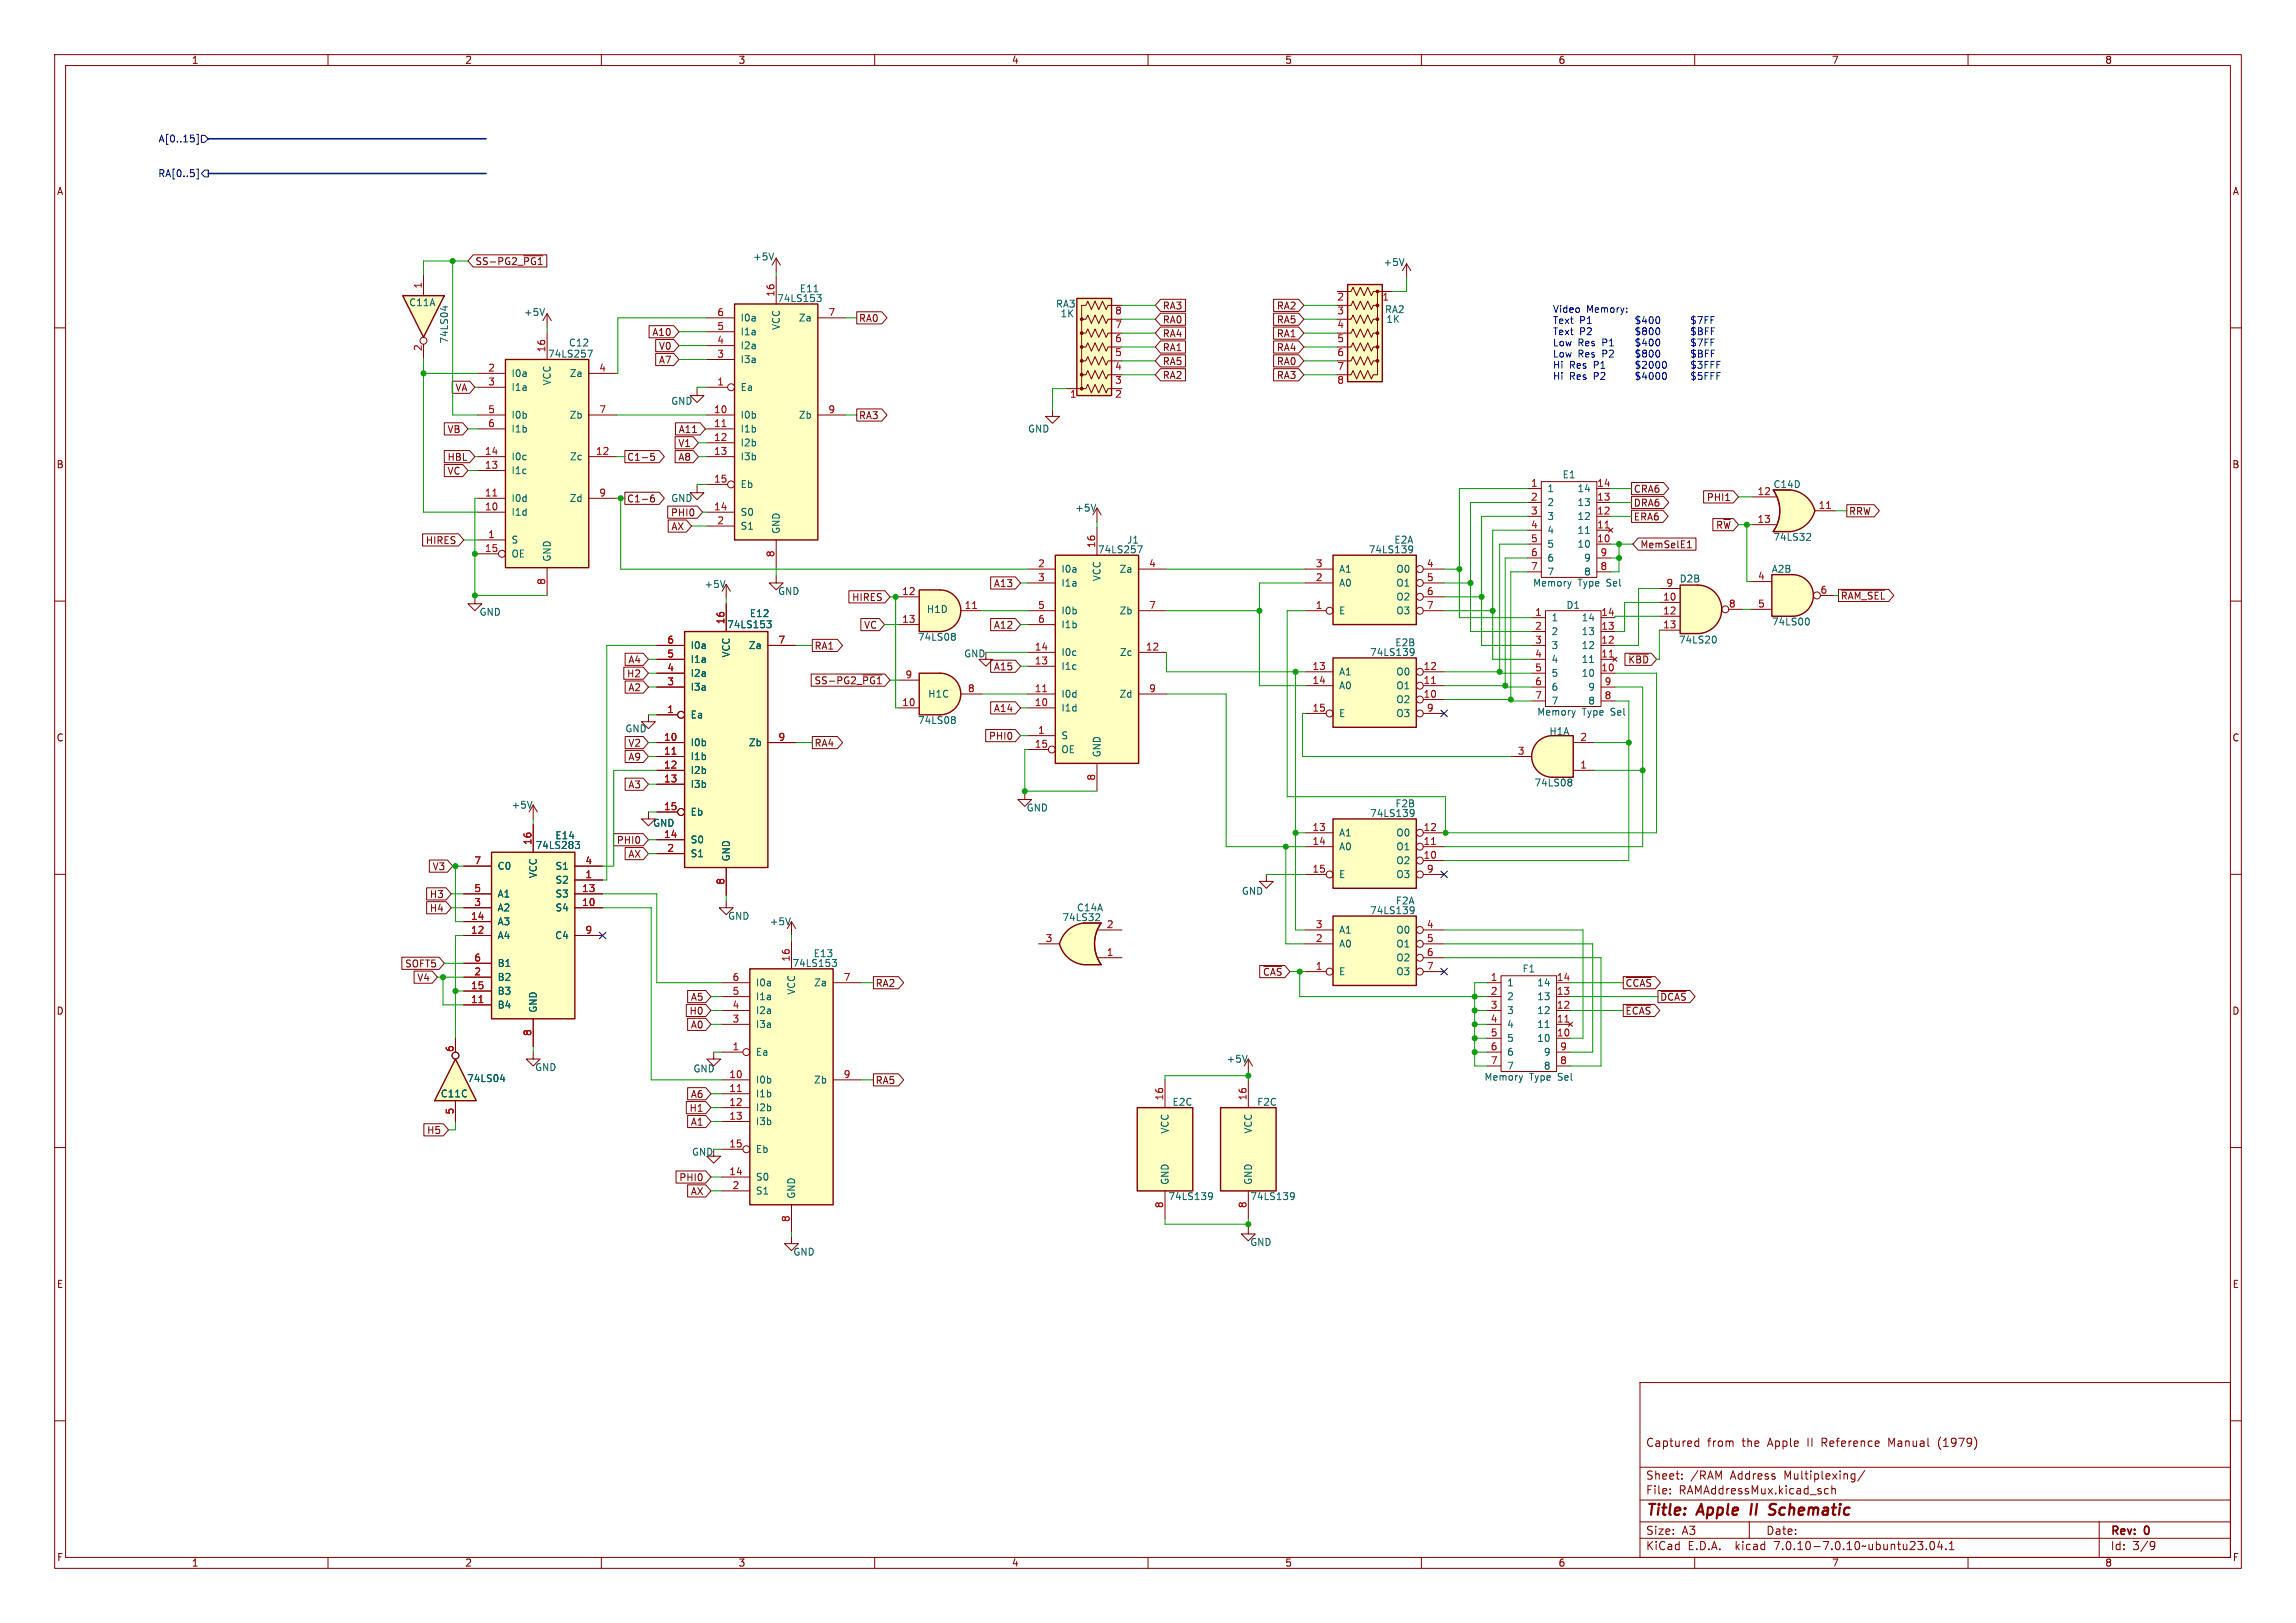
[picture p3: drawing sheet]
<svg xmlns="http://www.w3.org/2000/svg" width="420mm" height="297mm" viewBox="0 0 420 297" stroke-linecap="round" stroke-linejoin="round" font-family="sans-serif">
<defs><g id="words">
<g font-size="2.8" fill="#840000">
<text x="301" y="277.9">Title:</text>
<text x="310.6" y="277.9">Apple</text>
<text x="321.1" y="277.9">II</text>
<text x="325.3" y="277.9">Schematic</text>
</g>
<g font-size="2.1" fill="#840000">
<text x="301" y="265">Captured</text>
<text x="312.3" y="265">from</text>
<text x="318.7" y="265">the</text>
<text x="323.5" y="265">Apple</text>
<text x="330.9" y="265">II</text>
<text x="333.6" y="265">Reference</text>
<text x="346" y="265">Manual</text>
<text x="355.2" y="265">(1979)</text>
<text x="301" y="273.7">File:</text>
<text x="301" y="271">Sheet:</text>
<text x="307.1" y="273.7">RAMAddressMux.kicad_sch</text>
<text x="309.2" y="271">/RAM</text>
<text x="316.6" y="271">Address</text>
<text x="326.5" y="271">Multiplexing/</text>
<text x="301" y="281.1">Size:</text>
<text x="307.6" y="281.1">A3</text>
<text x="323" y="281.1">Date:</text>
<text x="386" y="281.3">Rev:</text>
<text x="392.4" y="281.3">0</text>
<text x="301" y="283.9">KiCad</text>
<text x="308.7" y="283.9">E.D.A.</text>
<text x="317.6" y="283.9">kicad</text>
<text x="324.8" y="283.9">7.0.10-7.0.10~ubuntu23.04.1</text>
<text x="386" y="283.9">Id:</text>
<text x="390.1" y="283.9">3/9</text>
</g>
<g font-size="1.8" fill="#840000">
<text x="35" y="11.9">1</text>
<text x="85" y="11.9">2</text>
<text x="135" y="11.9">3</text>
<text x="185" y="11.9">4</text>
<text x="235" y="11.9">5</text>
<text x="285" y="11.9">6</text>
<text x="335" y="11.9">7</text>
<text x="385" y="11.9">8</text>
<text x="10.3" y="35.9">A</text>
<text x="408.3" y="35.9">A</text>
<text x="86.9" y="48.7">SS-PG2_~{PG1}</text>
<text x="157" y="59.1">RA0</text>
<text x="212.6" y="59.4">RA0</text>
<text x="212.6" y="56.8">RA3</text>
<text x="233.5" y="56.8">RA2</text>
<text x="233.5" y="59.4">RA5</text>
<text x="244.5" y="55.3">2</text>
<text x="244.5" y="57.9">3</text>
<text x="119.2" y="61.7">A10</text>
<text x="120.4" y="64.2">V0</text>
<text x="212.6" y="61.9">RA4</text>
<text x="212.6" y="64.5">RA1</text>
<text x="233.5" y="61.9">RA1</text>
<text x="233.5" y="64.5">RA4</text>
<text x="244.5" y="60.4">4</text>
<text x="244.5" y="62.9">5</text>
<text x="244.5" y="65.5">6</text>
<text x="83.2" y="71.8">VA</text>
<text x="120.4" y="66.7">A7</text>
<text x="212.6" y="69.5">RA2</text>
<text x="212.6" y="67">RA5</text>
<text x="233.5" y="67">RA0</text>
<text x="233.5" y="69.5">RA3</text>
<text x="244.5" y="68">7</text>
<text x="157" y="76.9">RA3</text>
<text x="81.8" y="79.4">VB</text>
<text x="124" y="82">V1</text>
<text x="124.1" y="79.4">A11</text>
<text x="10.3" y="85.9">B</text>
<text x="81.8" y="87.1">VC</text>
<text x="81.8" y="84.5">HBL</text>
<text x="114.6" y="84.5">C1-5</text>
<text x="124" y="84.5">A8</text>
<text x="408.2" y="85.9">B</text>
<text x="114.6" y="92.1">C1-6</text>
<text x="122.6" y="94.7">PHI0</text>
<text x="298.8" y="95.4">ERA6</text>
<text x="298.8" y="92.9">DRA6</text>
<text x="298.8" y="90.4">CRA6</text>
<text x="312.1" y="91.9">PHI1</text>
<text x="338.1" y="94.4">RRW</text>
<text x="77.8" y="99.8">HIRES</text>
<text x="122.7" y="97.2">AX</text>
<text x="300" y="100.5">MemSelE1</text>
<text x="313.8" y="97">R~{W}</text>
<text x="181.7" y="107.6">A13</text>
<text x="155.8" y="110.2">HIRES</text>
<text x="336.6" y="109.9">~{RAM_SEL}</text>
<text x="148.9" y="119.1">RA1</text>
<text x="158" y="115.3">VC</text>
<text x="181.7" y="115.3">A12</text>
<text x="114.6" y="124.1">H2</text>
<text x="114.8" y="121.6">A4</text>
<text x="148.9" y="125.4">SS-PG2_~{PG1}</text>
<text x="181.7" y="122.9">A15</text>
<text x="114.8" y="126.7">A2</text>
<text x="181.7" y="130.5">A14</text>
<text x="10.3" y="135.9">C</text>
<text x="114.8" y="136.8">V2</text>
<text x="148.9" y="136.8">RA4</text>
<text x="180.8" y="135.6">PHI0</text>
<text x="408.2" y="135.9">C</text>
<text x="114.8" y="139.4">A9</text>
<text x="114.8" y="144.5">A3</text>
<text x="112.7" y="154.6">PHI0</text>
<text x="79" y="159.5">V3</text>
<text x="114.8" y="157.2">AX</text>
<text x="78.5" y="167.1">H4</text>
<text x="78.5" y="164.5">H3</text>
<text x="74" y="177.2">SOFT5</text>
<text x="76.2" y="179.8">V4</text>
<text x="230.9" y="178.8">~{CAS}</text>
<text x="10.3" y="185.9">D</text>
<text x="126" y="185.9">H0</text>
<text x="126.3" y="183.3">A5</text>
<text x="160.1" y="180.8">RA2</text>
<text x="297.2" y="185.9">~{ECAS}</text>
<text x="297.2" y="180.8">~{CCAS}</text>
<text x="303.6" y="183.3">~{DCAS}</text>
<text x="408.2" y="185.9">D</text>
<text x="126.3" y="188.4">A0</text>
<text x="126" y="203.6">H1</text>
<text x="126.3" y="201.1">A6</text>
<text x="160.1" y="198.6">RA5</text>
<text x="78" y="207.7">H5</text>
<text x="126.3" y="206.2">A1</text>
<text x="124.2" y="216.3">PHI0</text>
<text x="126.3" y="218.9">AX</text>
<text x="10.3" y="235.9">E</text>
<text x="408.3" y="235.9">E</text>
<text x="10.3" y="285.9">F</text>
<text x="35" y="286.9">1</text>
<text x="85" y="286.9">2</text>
<text x="135" y="286.9">3</text>
<text x="185" y="286.9">4</text>
<text x="235" y="286.9">5</text>
<text x="285" y="286.9">6</text>
<text x="335" y="286.9">7</text>
<text x="385" y="286.9">8</text>
<text x="408.3" y="285.9">F</text>
</g>
<g font-size="1.8" fill="#000084">
<text x="28.9" y="26.3">A[0..15]</text>
<text x="28.8" y="32.6">RA[0..5]</text>
</g>
<g font-size="1.8" fill="#006464">
<text x="137.7" y="47.9">+5V</text>
<text x="146.2" y="53.7">E11</text>
<text x="253" y="48.9">+5V</text>
<text x="74.8" y="56.2">C11A</text>
<text x="95.8" y="58">+5V</text>
<text x="135.4" y="59">I0a</text>
<text x="142.1" y="55.5">74LS153</text>
<text x="146" y="59">Za</text>
<text x="193.1" y="56.5">RA3</text>
<text x="193.9" y="58.3">1K</text>
<text x="253.2" y="57.5">RA2</text>
<text x="253.5" y="59.3">1K</text>
<text x="82.1" y="63" transform="rotate(-90 82.1 63)">74LS04</text>
<text x="100.1" y="65.6">74LS257</text>
<text x="104" y="63.6">C12</text>
<text x="135.4" y="64.1">I2a</text>
<text x="135.4" y="61.6">I1a</text>
<text x="142.8" y="60.5" transform="rotate(-90 142.8 60.5)">VCC</text>
<text x="93.5" y="69.2">I0a</text>
<text x="93.5" y="71.7">I1a</text>
<text x="100.9" y="70.6" transform="rotate(-90 100.9 70.6)">VCC</text>
<text x="104.1" y="69.2">Za</text>
<text x="135.4" y="71.7">Ea</text>
<text x="135.4" y="66.6">I3a</text>
<text x="93.5" y="76.8">I0b</text>
<text x="104.1" y="76.8">Zb</text>
<text x="122.7" y="74.3">GND</text>
<text x="135.4" y="76.8">I0b</text>
<text x="146" y="76.8">Zb</text>
<text x="93.5" y="79.3">I1b</text>
<text x="135.4" y="79.3">I1b</text>
<text x="135.4" y="81.9">I2b</text>
<text x="188" y="79.3">GND</text>
<text x="93.5" y="87">I1c</text>
<text x="93.5" y="84.4">I0c</text>
<text x="104.2" y="84.4">Zc</text>
<text x="135.4" y="84.4">I3b</text>
<text x="135.4" y="89.5">Eb</text>
<text x="285.7" y="87.7">E1</text>
<text x="324.3" y="89.5">C14D</text>
<text x="93.5" y="94.6">I1d</text>
<text x="93.5" y="92">I0d</text>
<text x="104.1" y="92">Zd</text>
<text x="122.7" y="92">GND</text>
<text x="135.4" y="94.6">S0</text>
<text x="196.6" y="93.8">+5V</text>
<text x="283" y="90.3">1</text>
<text x="283" y="92.8">2</text>
<text x="283" y="95.4">3</text>
<text x="288.5" y="95.4">12</text>
<text x="288.5" y="92.8">13</text>
<text x="288.5" y="90.3">14</text>
<text x="93.5" y="99.7">S</text>
<text x="135.4" y="97.1">S1</text>
<text x="142.8" y="97.8" transform="rotate(-90 142.8 97.8)">GND</text>
<text x="200.7" y="101.4">74LS257</text>
<text x="206.1" y="99.7">J1</text>
<text x="250.3" y="101.4">74LS139</text>
<text x="255" y="99.7">E2A</text>
<text x="283" y="97.9">4</text>
<text x="283" y="100.4">5</text>
<text x="288.5" y="100.4">10</text>
<text x="288.5" y="97.9">11</text>
<text x="324.3" y="99.2">74LS32</text>
<text x="93.5" y="102.2">OE</text>
<text x="100.9" y="102.9" transform="rotate(-90 100.9 102.9)">GND</text>
<text x="128.8" y="107.8">+5V</text>
<text x="194.1" y="105">I0a</text>
<text x="194.1" y="107.5">I1a</text>
<text x="201.5" y="106.4" transform="rotate(-90 201.5 106.4)">VCC</text>
<text x="204.7" y="105">Za</text>
<text x="244.9" y="107.5">A0</text>
<text x="244.9" y="105">A1</text>
<text x="255.3" y="105">O0</text>
<text x="255.3" y="107.5">O1</text>
<text x="280.3" y="107.5">Memory</text>
<text x="283" y="103">6</text>
<text x="283" y="105.5">7</text>
<text x="288.6" y="107.5">Type</text>
<text x="289.7" y="105.5">8</text>
<text x="289.7" y="103">9</text>
<text x="294" y="107.5">Sel</text>
<text x="307.1" y="106.8">D2B</text>
<text x="324" y="105">A2B</text>
<text x="87.6" y="112.9">GND</text>
<text x="137.1" y="113.1">E12</text>
<text x="142.2" y="109.1">GND</text>
<text x="169.4" y="112.4">H1D</text>
<text x="194.1" y="112.6">I0b</text>
<text x="204.7" y="112.6">Zb</text>
<text x="244.9" y="112.6">E</text>
<text x="255.3" y="110.1">O2</text>
<text x="255.3" y="112.6">O3</text>
<text x="283.7" y="113.9">1</text>
<text x="286.4" y="111.6">D1</text>
<text x="289.2" y="113.9">14</text>
<text x="126.2" y="119">I0a</text>
<text x="132.9" y="115.2">74LS153</text>
<text x="136.9" y="119">Za</text>
<text x="167.8" y="117.4">74LS08</text>
<text x="194.1" y="115.2">I1b</text>
<text x="255.1" y="118.5">E2B</text>
<text x="283.7" y="116.4">2</text>
<text x="283.7" y="119">3</text>
<text x="289.2" y="119">12</text>
<text x="289.2" y="116.4">13</text>
<text x="307" y="118">74LS20</text>
<text x="324" y="114.7">74LS00</text>
<text x="126.2" y="124.1">I2a</text>
<text x="126.2" y="121.5">I1a</text>
<text x="133.7" y="120.4" transform="rotate(-90 133.7 120.4)">VCC</text>
<text x="176.3" y="120.5">GND</text>
<text x="194.1" y="122.8">I1c</text>
<text x="194.1" y="120.2">I0c</text>
<text x="204.8" y="120.2">Zc</text>
<text x="244.9" y="123.8">A1</text>
<text x="250.5" y="120.2">74LS139</text>
<text x="255.3" y="123.8">O0</text>
<text x="283.7" y="121.5">4</text>
<text x="283.7" y="124.1">5</text>
<text x="289.2" y="124.1">10</text>
<text x="289.2" y="121.5">11</text>
<text x="126.2" y="131.7">Ea</text>
<text x="126.2" y="126.6">I3a</text>
<text x="169.7" y="127.9">H1C</text>
<text x="194.1" y="130.4">I1d</text>
<text x="194.1" y="127.9">I0d</text>
<text x="204.7" y="127.9">Zd</text>
<text x="244.9" y="126.3">A0</text>
<text x="244.9" y="131.4">E</text>
<text x="255.3" y="128.9">O2</text>
<text x="255.3" y="126.3">O1</text>
<text x="255.3" y="131.4">O3</text>
<text x="281.1" y="131.2">Memory</text>
<text x="283.7" y="126.6">6</text>
<text x="283.7" y="129.1">7</text>
<text x="289.4" y="131.2">Type</text>
<text x="290.4" y="129.1">8</text>
<text x="290.4" y="126.6">9</text>
<text x="294.8" y="131.2">Sel</text>
<text x="114.3" y="134.2">GND</text>
<text x="126.2" y="136.8">I0b</text>
<text x="136.9" y="136.8">Zb</text>
<text x="167.8" y="132.7">74LS08</text>
<text x="194.1" y="135.5">S</text>
<text x="283.3" y="134.7">H1A</text>
<text x="126.2" y="139.3">I1b</text>
<text x="126.2" y="141.8">I2b</text>
<text x="194.1" y="138">OE</text>
<text x="201.5" y="138.7" transform="rotate(-90 201.5 138.7)">GND</text>
<text x="93.5" y="148.2">+5V</text>
<text x="126.2" y="144.4">I3b</text>
<text x="126.2" y="149.5">Eb</text>
<text x="187.7" y="148.7">GND</text>
<text x="250.5" y="149.7">74LS139</text>
<text x="255.2" y="147.9">F2B</text>
<text x="280.6" y="144.1">74LS08</text>
<text x="97.9" y="155.5">74LS283</text>
<text x="101.5" y="153.8">E14</text>
<text x="119.4" y="151.5">GND</text>
<text x="126.2" y="154.5">S0</text>
<text x="244.9" y="153.3">A1</text>
<text x="244.9" y="155.8">A0</text>
<text x="255.3" y="155.8">O1</text>
<text x="255.3" y="153.3">O0</text>
<text x="90.9" y="159.4">C0</text>
<text x="98.4" y="160.8" transform="rotate(-90 98.4 160.8)">VCC</text>
<text x="101.5" y="161.9">S2</text>
<text x="101.5" y="159.4">S1</text>
<text x="126.2" y="157.1">S1</text>
<text x="133.7" y="157.7" transform="rotate(-90 133.7 157.7)">GND</text>
<text x="244.9" y="160.9">E</text>
<text x="255.3" y="158.3">O2</text>
<text x="255.3" y="160.9">O3</text>
<text x="90.9" y="167">A2</text>
<text x="90.9" y="164.4">A1</text>
<text x="101.5" y="167">S4</text>
<text x="101.5" y="164.4">S3</text>
<text x="196.9" y="167">C14A</text>
<text x="227.1" y="163.9">GND</text>
<text x="250.5" y="167.5">74LS139</text>
<text x="255.3" y="165.7">F2A</text>
<text x="90.9" y="172.1">A4</text>
<text x="90.9" y="169.5">A3</text>
<text x="101.5" y="172.1">C4</text>
<text x="133.1" y="168.5">GND</text>
<text x="140.7" y="169.5">+5V</text>
<text x="194.2" y="168.8">74LS32</text>
<text x="244.9" y="173.6">A0</text>
<text x="244.9" y="171">A1</text>
<text x="255.3" y="171">O0</text>
<text x="255.3" y="173.6">O1</text>
<text x="90.9" y="179.7">B2</text>
<text x="90.9" y="177.1">B1</text>
<text x="144.9" y="177.1">74LS153</text>
<text x="148.7" y="175.4">E13</text>
<text x="244.9" y="178.7">E</text>
<text x="255.3" y="176.1">O2</text>
<text x="255.3" y="178.7">O3</text>
<text x="278.4" y="178.2">F1</text>
<text x="90.9" y="184.8">B4</text>
<text x="90.9" y="182.2">B3</text>
<text x="98.4" y="185.4" transform="rotate(-90 98.4 185.4)">GND</text>
<text x="138.2" y="185.8">I2a</text>
<text x="138.2" y="183.2">I1a</text>
<text x="138.2" y="180.7">I0a</text>
<text x="145.6" y="182.1" transform="rotate(-90 145.6 182.1)">VCC</text>
<text x="148.8" y="180.7">Za</text>
<text x="275.6" y="180.7">1</text>
<text x="275.6" y="183.2">2</text>
<text x="275.6" y="185.8">3</text>
<text x="281.1" y="185.8">12</text>
<text x="281.1" y="183.2">13</text>
<text x="281.1" y="180.7">14</text>
<text x="138.2" y="188.3">I3a</text>
<text x="275.6" y="188.3">4</text>
<text x="275.6" y="190.9">5</text>
<text x="281.1" y="190.9">10</text>
<text x="281.1" y="188.3">11</text>
<text x="97.8" y="196.2">GND</text>
<text x="126.7" y="196.4">GND</text>
<text x="138.2" y="193.4">Ea</text>
<text x="224.3" y="194.7">+5V</text>
<text x="271.4" y="198">Memory</text>
<text x="275.6" y="193.4">6</text>
<text x="275.6" y="195.9">7</text>
<text x="279.8" y="198">Type</text>
<text x="282.3" y="195.9">8</text>
<text x="282.3" y="193.4">9</text>
<text x="285.1" y="198">Sel</text>
<text x="80.5" y="201">C11C</text>
<text x="85.4" y="198.2">74LS04</text>
<text x="138.2" y="198.5">I0b</text>
<text x="138.2" y="201">I1b</text>
<text x="138.2" y="203.6">I2b</text>
<text x="148.8" y="198.5">Zb</text>
<text x="214.4" y="202.5">E2C</text>
<text x="229.9" y="202.5">F2C</text>
<text x="138.2" y="206.1">I3b</text>
<text x="214" y="207.5" transform="rotate(-90 214 207.5)">VCC</text>
<text x="229.2" y="207.5" transform="rotate(-90 229.2 207.5)">VCC</text>
<text x="126.5" y="211.7">GND</text>
<text x="138.2" y="211.2">Eb</text>
<text x="138.2" y="216.3">S0</text>
<text x="138.2" y="218.8">S1</text>
<text x="145.6" y="219.5" transform="rotate(-90 145.6 219.5)">GND</text>
<text x="213.6" y="219.8">74LS139</text>
<text x="214" y="216.9" transform="rotate(-90 214 216.9)">GND</text>
<text x="228.6" y="219.8">74LS139</text>
<text x="229.2" y="216.9" transform="rotate(-90 229.2 216.9)">GND</text>
<text x="145" y="230">GND</text>
<text x="228.6" y="228.2">GND</text>
</g>
<g font-size="1.8" fill="#a90000">
<text x="77.2" y="52.9" transform="rotate(-90 77.2 52.9)">1</text>
<text x="131.1" y="57.9">6</text>
<text x="141.7" y="54.4" transform="rotate(-90 141.7 54.4)">16</text>
<text x="151.4" y="57.9">7</text>
<text x="203.9" y="57.9">8</text>
<text x="252.8" y="55.3">1</text>
<text x="77.2" y="64.3" transform="rotate(-90 77.2 64.3)">2</text>
<text x="99.8" y="64.6" transform="rotate(-90 99.8 64.6)">16</text>
<text x="131.1" y="65.5">3</text>
<text x="131.1" y="63">4</text>
<text x="131.1" y="60.5">5</text>
<text x="203.9" y="65.5">5</text>
<text x="203.9" y="62.9">6</text>
<text x="203.9" y="60.4">7</text>
<text x="89.2" y="68.1">2</text>
<text x="89.2" y="70.6">3</text>
<text x="109.5" y="68.1">4</text>
<text x="131.1" y="70.6">1</text>
<text x="203.9" y="70.6">3</text>
<text x="203.9" y="68">4</text>
<text x="244.5" y="70.6">8</text>
<text x="89.2" y="75.7">5</text>
<text x="109.5" y="75.7">7</text>
<text x="130.5" y="75.7">10</text>
<text x="151.4" y="75.7">9</text>
<text x="195.6" y="73.1">1</text>
<text x="203.9" y="73.1">2</text>
<text x="88.6" y="83.3">14</text>
<text x="89.2" y="78.2">6</text>
<text x="108.9" y="83.3">12</text>
<text x="130.5" y="78.2">11</text>
<text x="130.5" y="80.8">12</text>
<text x="130.5" y="83.3">13</text>
<text x="88.6" y="85.9">13</text>
<text x="130.5" y="88.4">15</text>
<text x="280" y="89.2">1</text>
<text x="292.1" y="89.2">14</text>
<text x="88.6" y="93.5">10</text>
<text x="88.6" y="90.9">11</text>
<text x="109.5" y="90.9">9</text>
<text x="130.5" y="93.5">14</text>
<text x="280" y="91.7">2</text>
<text x="280" y="94.2">3</text>
<text x="292.1" y="94.2">12</text>
<text x="292.1" y="91.7">13</text>
<text x="321.4" y="90.7">12</text>
<text x="321.4" y="95.8">13</text>
<text x="332.6" y="93.2">11</text>
<text x="88.6" y="101.1">15</text>
<text x="89.2" y="98.6">1</text>
<text x="131.1" y="96">2</text>
<text x="200.4" y="100.4" transform="rotate(-90 200.4 100.4)">16</text>
<text x="280" y="96.8">4</text>
<text x="280" y="99.3">5</text>
<text x="280" y="101.9">6</text>
<text x="292.1" y="99.3">10</text>
<text x="292.1" y="96.8">11</text>
<text x="292.7" y="101.9">9</text>
<text x="99.8" y="107.1" transform="rotate(-90 99.8 107.1)">8</text>
<text x="141.7" y="102.1" transform="rotate(-90 141.7 102.1)">8</text>
<text x="189.8" y="103.9">2</text>
<text x="189.8" y="106.4">3</text>
<text x="210.1" y="103.9">4</text>
<text x="240.6" y="106.4">2</text>
<text x="240.6" y="103.9">3</text>
<text x="260.9" y="103.9">4</text>
<text x="260.9" y="106.4">5</text>
<text x="280" y="104.4">7</text>
<text x="292.7" y="104.4">8</text>
<text x="304.7" y="107.4">9</text>
<text x="321.5" y="106.2">4</text>
<text x="164.9" y="109">12</text>
<text x="176.4" y="111.5">11</text>
<text x="189.8" y="111.5">5</text>
<text x="210.1" y="111.5">7</text>
<text x="240.6" y="111.5">1</text>
<text x="260.9" y="109">6</text>
<text x="260.9" y="111.5">7</text>
<text x="280.7" y="112.8">1</text>
<text x="292.8" y="112.8">14</text>
<text x="304.1" y="110">10</text>
<text x="304.1" y="112.5">12</text>
<text x="316.2" y="111.3">8</text>
<text x="321.5" y="111.3">5</text>
<text x="332.9" y="108.7">6</text>
<text x="122" y="117.9">6</text>
<text x="132.6" y="114.3" transform="rotate(-90 132.6 114.3)">16</text>
<text x="142.3" y="117.9">7</text>
<text x="164.9" y="114">13</text>
<text x="189.2" y="119.1">14</text>
<text x="189.8" y="114">6</text>
<text x="209.5" y="119.1">12</text>
<text x="280.7" y="115.3">2</text>
<text x="280.7" y="117.9">3</text>
<text x="292.8" y="117.9">12</text>
<text x="292.8" y="115.3">13</text>
<text x="304.1" y="115.1">13</text>
<text x="122" y="125.5">3</text>
<text x="122" y="122.9">4</text>
<text x="122" y="120.4">5</text>
<text x="165.5" y="124.2">9</text>
<text x="189.2" y="121.7">13</text>
<text x="240" y="122.7">13</text>
<text x="240" y="125.2">14</text>
<text x="260.3" y="125.2">11</text>
<text x="260.3" y="122.7">12</text>
<text x="280.7" y="120.4">4</text>
<text x="280.7" y="122.9">5</text>
<text x="280.7" y="125.5">6</text>
<text x="292.8" y="122.9">10</text>
<text x="292.8" y="120.4">11</text>
<text x="293.4" y="125.5">9</text>
<text x="122" y="130.6">1</text>
<text x="164.9" y="129.3">10</text>
<text x="177" y="126.7">8</text>
<text x="189.2" y="129.3">10</text>
<text x="189.2" y="126.7">11</text>
<text x="210.1" y="126.7">9</text>
<text x="240" y="130.3">15</text>
<text x="260.3" y="127.8">10</text>
<text x="260.9" y="130.3">9</text>
<text x="280.7" y="128">7</text>
<text x="293.4" y="128">8</text>
<text x="121.4" y="135.6">10</text>
<text x="142.3" y="135.6">9</text>
<text x="189.2" y="136.9">15</text>
<text x="189.8" y="134.4">1</text>
<text x="289" y="135.6">2</text>
<text x="121.4" y="138.2">11</text>
<text x="121.4" y="140.7">12</text>
<text x="121.4" y="143.3">13</text>
<text x="200.4" y="142.9" transform="rotate(-90 200.4 142.9)">8</text>
<text x="277.6" y="138.2">3</text>
<text x="289" y="140.7">1</text>
<text x="121.4" y="148.3">15</text>
<text x="97.3" y="154.7" transform="rotate(-90 97.3 154.7)">16</text>
<text x="121.4" y="153.4">14</text>
<text x="122" y="156">2</text>
<text x="240" y="152.1">13</text>
<text x="240" y="154.7">14</text>
<text x="260.3" y="154.7">11</text>
<text x="260.3" y="152.1">12</text>
<text x="86.7" y="158.2">7</text>
<text x="107" y="160.8">1</text>
<text x="107" y="158.2">4</text>
<text x="132.6" y="162" transform="rotate(-90 132.6 162)">8</text>
<text x="240" y="159.8">15</text>
<text x="260.3" y="157.2">10</text>
<text x="260.9" y="159.8">9</text>
<text x="86.7" y="165.9">3</text>
<text x="86.7" y="163.3">5</text>
<text x="106.4" y="165.9">10</text>
<text x="106.4" y="163.3">13</text>
<text x="86.1" y="170.9">12</text>
<text x="86.1" y="168.4">14</text>
<text x="107" y="170.9">9</text>
<text x="191.2" y="172.5">3</text>
<text x="202.4" y="169.9">2</text>
<text x="240.6" y="172.5">2</text>
<text x="240.6" y="169.9">3</text>
<text x="260.9" y="169.9">4</text>
<text x="260.9" y="172.5">5</text>
<text x="86.7" y="178.6">2</text>
<text x="86.7" y="176">6</text>
<text x="133.9" y="179.6">6</text>
<text x="144.5" y="176.1" transform="rotate(-90 144.5 176.1)">16</text>
<text x="154.2" y="179.6">7</text>
<text x="202.4" y="175">1</text>
<text x="240.6" y="177.5">1</text>
<text x="260.9" y="175">6</text>
<text x="260.9" y="177.5">7</text>
<text x="272.6" y="179.6">1</text>
<text x="284.7" y="179.6">14</text>
<text x="86.1" y="183.6">11</text>
<text x="86.1" y="181.1">15</text>
<text x="133.9" y="184.7">4</text>
<text x="133.9" y="182.1">5</text>
<text x="272.6" y="182.1">2</text>
<text x="272.6" y="184.7">3</text>
<text x="284.7" y="184.7">12</text>
<text x="284.7" y="182.1">13</text>
<text x="97.3" y="189.7" transform="rotate(-90 97.3 189.7)">8</text>
<text x="133.9" y="187.2">3</text>
<text x="272.6" y="187.2">4</text>
<text x="272.6" y="189.7">5</text>
<text x="284.7" y="189.7">10</text>
<text x="284.7" y="187.2">11</text>
<text x="83.1" y="192.6" transform="rotate(-90 83.1 192.6)">6</text>
<text x="133.3" y="197.4">10</text>
<text x="133.9" y="192.3">1</text>
<text x="154.2" y="197.4">9</text>
<text x="272.6" y="192.3">6</text>
<text x="272.6" y="194.8">7</text>
<text x="285.3" y="194.8">8</text>
<text x="285.3" y="192.3">9</text>
<text x="133.3" y="199.9">11</text>
<text x="133.3" y="202.4">12</text>
<text x="212.9" y="201.5" transform="rotate(-90 212.9 201.5)">16</text>
<text x="228.1" y="201.5" transform="rotate(-90 228.1 201.5)">16</text>
<text x="83.1" y="204" transform="rotate(-90 83.1 204)">5</text>
<text x="133.3" y="205">13</text>
<text x="133.3" y="215.1">14</text>
<text x="133.3" y="210.1">15</text>
<text x="133.9" y="217.7">2</text>
<text x="212.9" y="221.2" transform="rotate(-90 212.9 221.2)">8</text>
<text x="228.1" y="221.2" transform="rotate(-90 228.1 221.2)">8</text>
<text x="144.5" y="223.7" transform="rotate(-90 144.5 223.7)">8</text>
</g>
<g font-size="1.8" fill="#0000c2">
<text x="284" y="57.3">Video</text>
<text x="284" y="59.4">Text</text>
<text x="289" y="59.4">P1 $400 $7FF</text>
<text x="290.2" y="57.3">Memory:</text>
<text x="284" y="61.4">Text</text>
<text x="284" y="63.5">Low</text>
<text x="284" y="65.5">Low</text>
<text x="288.7" y="63.5">Res</text>
<text x="288.7" y="65.5">Res</text>
<text x="289" y="61.4">P2 $800 $BFF</text>
<text x="293.2" y="63.5">P1 $400 $7FF</text>
<text x="293.2" y="65.5">P2 $800 $BFF</text>
<text x="284" y="67.6">Hi</text>
<text x="284" y="69.6">Hi</text>
<text x="287.1" y="67.6">Res</text>
<text x="287.1" y="69.6">Res</text>
<text x="291.6" y="67.6">P1 $2000 $3FFF</text>
<text x="291.6" y="69.6">P2 $4000 $5FFF</text>
</g>
<text font-size="1.8" fill="#009600" x="297.7" y="121.6">~{KBD}</text>
</g></defs>
<g fill="none" stroke="#840000" stroke-width=".18">
<path d="M10 10h400v277h-400zM12 12h396v273h-396zM60 10v2M110 10v2M160 10v2M210 10v2M260 10v2M310 10v2M360 10v2M10 60h2M408 60h2M10 110h2"/>
<path d="M408 110h2M10 160h2M408 160h2M10 210h2M130.6 210.3v1.3h1.2l-1.2 1.3-1.3-1.3h1.3M408 210h2M10 260h2M300 253h108v32h-108zM408 260h2M300 278.5h108M300 274.5h108M300 268.5h108"/>
<path d="M305.5 273.2v.2M305.5 272.5v.1M307.7 270.5v.2M307.7 269.8v.1M310.2 264.6h.5M310.2 263.8h.5M310.7 263.2v1.5M320 278.5v3M333.7 273.1l.3 .3 .4-.1M334.4 272.5l-.4-.1-.3 .3M335.1 272.5l.2-.1 .4 .1v.9M335.1 271.9v1.5"/>
<path d="M338.9 269.7l.4 .1M339.3 269.7v1.2l-.1 .2-.4 .1M339.3 270.6l-.4 .1M341.1 269.1l-1.3 1.9M354.7 263.6v1M384 278.5v6.5M60 285v2M110 285v2M160 285v2M210 285v2M260 285v2M300 281.5h108"/>
<path d="M310 285v2M352.4 283.4v.2M353.2 282.2l.2-.1a.8 .8 0 0 1 .5 .7 .8 .8 0 0 1-.5 .8 .99 .99 0 0 1-.2-1.4zM354.8 282l-.4 1.1h1M355.2 282.6v1M355.9 283.4v.2M356.6 283.6h.8M356.6 282.5l.4-.4v1.5M360 285v2M393.6 282.1l.5 .1a.99 .99 0 0 1-.4 1.4h-.3M394.2 282.7l-.3 .3h-.3"/>
</g>
<path d="M320.4 275.2l-.2 2M323.8 276l.8 .3M324.6 277l-.3 .2h-.5M324.6 275.2h-.4l-.5 .4" fill="none" stroke="#840000" stroke-width=".4"/>
<path d="M83.3 193.8l3.8 7.6h-7.6z" fill="#ffffc2"/>
<path d="M125.2 115.6h15.3v43.2h-15.3zM83.3 193.8l3.8 7.6h-7.6z" fill="none" stroke="#840000" stroke-width=".25"/>
<g fill="none" stroke="#840000" stroke-width=".18">
<path d="M120.1 118.1h5.1M132.8 110.5v5.1M140.5 118.1h5M120.1 130.8h3.9M120.1 135.9h5.1M120.1 138.4h5.1M120.1 125.7h5.1M120.1 123.2h5.1M120.1 120.7h5.1M140.5 135.9h5M97.5 147.3l-.7 1.3M97.5 147.3v2.6"/>
<path d="M97.5 147.3l.8 1.3M120.1 141h5.1M120.1 143.5h5.1M120.1 153.7h5.1M120.1 148.6h3.9M120.1 156.2h5.1M132.8 158.8v5M83.3 190v2.5M83.3 201.4v3.8"/>
<circle cx="124.6" cy="130.8" r=".63"/>
<circle cx="124.6" cy="148.6" r=".63"/>
<circle cx="83.3" cy="193.2" r=".63"/>
</g>
<path d="M140.3 113.6h.8l-.5 .5 .4 .1 .1 .4-.3 .3h-.3M97.3 146.6l-.4 1.3M91.6 197.5h.7M92.2 197.1v.8" fill="none" stroke="#006464" stroke-width=".18"/>
<g fill="#ffffc2" stroke="#ffffc2" stroke-width=".18">
<path d="M125.2 115.6h15.3v43.2h-15.3z"/>
<path d="M172 123.2a3.8 3.8 0 0 1 3.8 3.8 3.8 3.8 0 0 1-3.8 3.8z"/>
</g>
<path d="M122.9 138h.7" fill="none" stroke="#a90000" stroke-width=".18"/>
<path d="M168.1 123.2h3.9v7.6h-3.9z" fill="#ffffc2"/>
<path d="M243.8 101.6h15.3v12.7h-15.3zM168.1 123.2h3.9a3.8 3.8 0 0 1 3.8 3.8 3.8 3.8 0 0 1-3.8 3.8h-3.9zM243.8 120.4h15.3v12.7h-15.3zM89.9 156h15.3v30.4h-15.3zM243.8 167.6h15.3v12.7h-15.3z" fill="none" stroke="#840000" stroke-width=".25"/>
<g fill="none" stroke="#840000" stroke-width=".18">
<path d="M100.1 57.4l-.8 1.3M100.1 57.4v2.5M100.1 57.4l.7 1.3M142 47.2l-.8 1.3M142 47.2v2.6M142 47.2l.7 1.3M127.5 71.1v1.3h1.3l-1.3 1.3-1.3-1.3h1.3M142 105.4v1.3h1.3l-1.3 1.3-1.3-1.3h1.3M238.8 111.8h3.8M238.8 106.7h5M238.8 104.1h5M260.3 111.8h3.9"/>
<path d="M260.3 106.7h3.9M260.3 104.1h3.9M260.3 109.2h3.9M164.3 129.5h3.8M164.3 124.5h3.8M175.8 127h3.8M238.8 125.5h5M238.8 122.9h5M238.8 130.6h3.8M260.3 128h3.9M260.3 125.5h3.9M260.3 122.9h3.9"/>
<path d="M260.3 130.6h3.9M84.8 158.5h5.1M97.5 150.9v5.1M105.2 158.5h5M84.8 166.1h5.1M84.8 171.2h5.1M84.8 163.6h5.1M84.8 168.7h5.1M84.8 178.8h5.1M84.8 176.3h5.1M105.2 161h5M105.2 166.1h5"/>
<path d="M105.2 171.2h5M105.2 163.6h5M132.8 164.8v1.3h1.3l-1.3 1.3-1.2-1.3h1.2M144.8 168.7l-.8 1.2M144.8 168.7v2.5M144.8 168.7l.7 1.2M238.8 177.8h3.8M238.8 172.7h5M238.8 170.2h5M260.3 177.8h3.9M260.3 172.7h3.9M260.3 170.2h3.9"/>
<path d="M260.3 175.3h3.9M84.8 183.9h5.1M84.8 181.4h5.1M97.5 186.4v5.1M130.6 192.5v1.3h1.2l-1.2 1.3-1.3-1.3h1.3"/>
<circle cx="243.2" cy="111.8" r=".63"/>
<circle cx="259.7" cy="104.1" r=".63"/>
<circle cx="259.7" cy="106.7" r=".63"/>
<circle cx="259.7" cy="111.8" r=".63"/>
<circle cx="259.7" cy="109.2" r=".63"/>
<circle cx="243.2" cy="130.6" r=".63"/>
<circle cx="259.7" cy="130.6" r=".63"/>
<circle cx="259.7" cy="128" r=".63"/>
<circle cx="259.7" cy="122.9" r=".63"/>
<circle cx="259.7" cy="125.5" r=".63"/>
<circle cx="243.2" cy="177.8" r=".63"/>
<circle cx="259.7" cy="172.7" r=".63"/>
<circle cx="259.7" cy="170.2" r=".63"/>
<circle cx="259.7" cy="177.8" r=".63"/>
<circle cx="259.7" cy="175.3" r=".63"/>
</g>
<g fill="none" stroke="#006464" stroke-width=".18">
<path d="M99.6 56.5l-.4 1.2M141.5 46.3l-.4 1.3M258.4 100.1a.84 .84 0 0 1-.4 1.1h-.2M258.4 100.4l-.2 .3-.4-.1M258.7 118.9a.84 .84 0 0 1-.4 1.1h-.2M258.7 119.2l-.3 .3-.3-.1M174.3 131.1h.2l.2 .3-.2 .3M174.3 131.7h.2M174.5 131.7l.2 .2v.3l-.1 .1-.3 .1M105.2 154h.8l-.4 .5 .3 .1 .1 .4-.2 .3h-.4M144.6 168l-.5 1.2M258.7 166.2a.84 .84 0 0 1-.4 1h-.2"/>
<path d="M258.7 166.5l-.3 .2h-.3"/>
</g>
<g fill="#ffffc2" stroke="#ffffc2" stroke-width=".18">
<path d="M243.8 120.4h15.3v12.7h-15.3z"/>
<path d="M89.9 156h15.3v30.4h-15.3z"/>
<path d="M243.8 167.6h15.3v12.7h-15.3z"/>
<path d="M243.8 101.6h15.3v12.7h-15.3z"/>
</g>
<path d="M261.9 125.1h.7M87.6 183.5h.7" fill="none" stroke="#a90000" stroke-width=".18"/>
<path d="M73.7 54.1h7.6l-3.8 7.6z" fill="#ffffc2"/>
<path d="M73.7 54.1h7.6l-3.8 7.6zM134.4 55.6h15.2v43.2h-15.2z" fill="none" stroke="#840000" stroke-width=".25"/>
<g fill="none" stroke="#840000" stroke-width=".18">
<path d="M77.5 50.3v3.8M129.3 58.2h5.1M142 50.5v5.1M149.6 58.2h5.1M77.5 63v2.5M129.3 70.9h3.8M129.3 75.9h5.1M129.3 78.5h5.1M129.3 65.8h5.1M129.3 63.2h5.1M129.3 60.7h5.1M149.6 75.9h5.1"/>
<path d="M129.3 81h5.1M129.3 83.6h5.1M129.3 93.7h5.1M129.3 88.6h3.8M129.3 96.3h5.1M142 98.8v5.1"/>
<circle cx="77.5" cy="62.4" r=".63"/>
<circle cx="133.7" cy="70.9" r=".63"/>
<circle cx="133.7" cy="88.6" r=".63"/>
</g>
<path d="M81 56.2h.9M81.4 56v.8M148.9 53.4h.7M149.4 53.9h.8l-.4 .5 .3 .1 .1 .4-.2 .3h-.4" fill="none" stroke="#006464" stroke-width=".18"/>
<g fill="#ffffc2" stroke="#ffffc2" stroke-width=".18">
<path d="M134.4 55.6h15.2v43.2h-15.2z"/>
<path d="M172 108a3.8 3.8 0 0 1 3.8 3.8 3.8 3.8 0 0 1-3.8 3.8z"/>
</g>
<path d="M132.1 78.1h.7" fill="none" stroke="#a90000" stroke-width=".18"/>
<path d="M168.1 108h3.9v7.6h-3.9z" fill="#ffffc2"/>
<path d="M168.1 108h3.9a3.8 3.8 0 0 1 3.8 3.8 3.8 3.8 0 0 1-3.8 3.8h-3.9z" fill="none" stroke="#840000" stroke-width=".25"/>
<path d="M86.9 109.2v1.3h1.2l-1.2 1.3-1.3-1.3h1.3M164.3 109.2h3.8M164.3 114.3h3.8M175.8 111.8h3.8" fill="none" stroke="#840000" stroke-width=".18"/>
<path d="M177.9 111.3h.7" fill="none" stroke="#a90000" stroke-width=".18"/>
<path d="M174.3 115.9h.2l.2 .2-.2 .3M174.3 116.4h.2M174.5 116.4l.2 .3v.2l-.1 .2-.3 .1" fill="none" stroke="#006464" stroke-width=".18"/>
<path d="M281.3 135.7a3.8 3.8 0 0 1 2.7-1.1v7.6a3.8 3.8 0 0 1-3.5-2.3 3.8 3.8 0 0 1 .8-4.2z" fill="#ffffc2" stroke="#ffffc2" stroke-width=".18"/>
<path d="M284 134.6h3.8v7.6h-3.8z" fill="#ffffc2"/>
<path d="M92.5 65.8h15.2v38.1h-15.2zM281.3 135.7a3.8 3.8 0 0 1 2.7-1.1h3.8v7.6h-3.8a3.8 3.8 0 0 1-3.5-2.3 3.8 3.8 0 0 1 .8-4.2z" fill="none" stroke="#840000" stroke-width=".25"/>
<g fill="none" stroke="#840000" stroke-width=".18">
<path d="M87.4 68.3h5.1M87.4 70.9h5.1M87.4 75.9h5.1M87.4 78.5h5.1M100.1 60.7v5.1M107.7 68.3h5.1M107.7 75.9h5.1M87.4 98.8h5.1M87.4 93.7h5.1M87.4 91.2h5.1M87.4 83.6h5.1M87.4 86.1h5.1"/>
<path d="M107.7 91.2h5.1M107.7 83.6h5.1M87.4 101.3h3.8M100.1 103.9v5.1M276.4 138.4h3.8M287.8 135.9h3.8M287.8 141h3.8"/>
<circle cx="91.8" cy="101.3" r=".63"/>
</g>
<path d="M107.5 64.1h.9l-.6 1.2M287 142.6h.4l.1 .2-.2 .3M287 143.1h.3M287.3 143.1l.2 .3v.2l-.1 .2h-.4" fill="none" stroke="#006464" stroke-width=".18"/>
<g fill="#ffffc2" stroke="#ffffc2" stroke-width=".18">
<path d="M92.5 65.8h15.2v38.1h-15.2z"/>
<path d="M310.5 107.1a4.4 4.4 0 0 1 4.4 4.4 4.4 4.4 0 0 1-4.4 4.5z"/>
</g>
<path d="M90.2 90.8h.7" fill="none" stroke="#a90000" stroke-width=".18"/>
<path d="M307.3 107.1h3.2v8.9h-3.2z" fill="#ffffc2"/>
<path d="M197 54.6h6.3v17.8h-6.3zM246.5 52.1h6.4v17.8h-6.4zM307.3 107.1h3.2a4.4 4.4 0 0 1 4.4 4.4 4.4 4.4 0 0 1-4.4 4.5h-3.2zM208 202.7h10.2v15.2h-10.2zM223.3 202.7h10.1v15.2h-10.1z" fill="none" stroke="#840000" stroke-width=".25"/>
<g fill="none" stroke="#840000" stroke-width=".18">
<path d="M197.9 58.4h.7l.4-.7 .6 1.5 .7-1.5 .7 1.5 .7-1.5 .6 1.5 .4-.8h1.3M205.2 55.9h-2.5l-.4 .7-.6-1.5-.7 1.5-.7-1.5-.7 1.5-.6-1.5-.4 .8h-.7v15.2h.7l.4-.7 .6 1.5 .7-1.5 .7 1.5 .7-1.5 .6 1.5 .4-.8h1.3M244.6 53.3h2.5l.4-.7 .7 1.5 .6-1.5 .7 1.5 .7-1.5 .7 1.5 .3-.8h.8v15.3h-.8l-.3 .7-.7-1.5-.7 1.5-.7-1.5-.6 1.5-.7-1.5-.4 .8h-1.2M245.9 55.9h1.2l.4-.8 .7 1.5 .6-1.5 .7 1.5 .7-1.5 .7 1.5 .3-.7h.8M245.9 58.4h1.2l.4-.7 .7 1.5 .6-1.5 .7 1.5 .7-1.5 .7 1.5 .3-.8h.8M252.2 53.3h2.6M192.5 74.9v1.3h1.3l-1.3 1.3-1.2-1.3h1.2M195.1 71.1h2.5M197.9 68.6h.7l.4-.8 .6 1.5 .7-1.5 .7 1.5 .7-1.5 .6 1.5 .4-.7h1.3M197.9 66h.7l.4-.7 .6 1.5 .7-1.5 .7 1.5 .7-1.5 .6 1.5 .4-.8h1.3M197.9 63.5h.7l.4-.8 .6 1.6 .7-1.6 .7 1.6 .7-1.6 .6 1.6 .4-.8h1.3M197.9 61h.7l.4-.8 .6 1.5 .7-1.5 .7 1.5 .7-1.5 .6 1.5 .4-.7h1.3"/>
<path d="M245.9 61h1.2l.4-.8 .7 1.5 .6-1.5 .7 1.5 .7-1.5 .7 1.5 .3-.7h.8M245.9 63.5h1.2l.4-.8 .7 1.6 .6-1.6 .7 1.6 .7-1.6 .7 1.6 .3-.8h.8M245.9 66h1.2l.4-.7 .7 1.5 .6-1.5 .7 1.5 .7-1.5 .7 1.5 .3-.8h.8M127.5 88.9v1.3h1.3l-1.3 1.2-1.3-1.2h1.3M200.7 93l-.8 1.2M200.7 93v2.5M200.7 93l.7 1.2M279.4 89.4h2.5M279.4 99.6h2.5M279.4 97h2.5M279.4 94.5h2.5M279.4 91.9h2.5"/>
<path d="M281.9 88.1h10.2v17.6h-10.2zM292.1 89.4h2.5M292.1 99.6h2.5M292.1 97h2.5M292.1 94.5h2.5M292.1 91.9h2.5M294.3 96.6l.7 .8M295 96.6l-.7 .8M132.8 106.9l-.7 1.3M132.8 106.9v2.6M132.8 106.9l.8 1.3M279.4 102.1h2.5"/>
<path d="M279.4 104.6h2.5M280.2 113h2.5M280.2 118.1h2.5M280.2 115.6h2.5M282.7 111.8h10.2v17.5h-10.2zM292.1 102.1h2.5M292.1 104.6h2.5M292.9 113h2.5M292.9 118.1h2.5M292.9 115.6h2.5M303.5 110.2h3.8M303.5 112.8h3.8"/>
<path d="M303.5 115.3h3.8M303.5 107.7h3.8M316.2 111.5h2.6M280.2 123.2h2.5M280.2 120.7h2.5M280.2 125.7h2.5M280.2 128.3h2.5M292.9 123.2h2.5M292.9 120.7h2.5M292.9 125.7h2.5M292.9 128.3h2.5M295 120.3l.8 .7"/>
<path d="M295.8 120.3l-.8 .7M213.1 197.6v5.1M228.3 197.6v5.1M213.1 217.9v5.1M228.3 217.9v5.1M144.8 226.3v1.3h1.2l-1.2 1.3-1.3-1.3h1.3M228.3 224.5v1.3h1.3l-1.3 1.3-1.2-1.3h1.2"/>
<circle cx="315.6" cy="111.5" r=".63"/>
</g>
<path d="M200.4 92.3l-.4 1.2M290 97.6h.7M132.6 106.2l-.4 1.3M287.4 106.4l-.3 .9M313.6 116.4a.79 .79 0 0 1 0 1.3M288.2 130l-.3 .9M290.8 121.2h.7M221.2 218.3h.3l.3 .2a.84 .84 0 0 1-.4 1h-.2M221.8 218.8l-.3 .2h-.3M236.1 218.3h.4l.3 .2a.84 .84 0 0 1-.4 1h-.3M236.8 218.8l-.3 .2h-.4" fill="none" stroke="#006464" stroke-width=".18"/>
<path d="M293.6 96.6h.7M294.4 120.2h.7" fill="none" stroke="#a90000" stroke-width=".18"/>
<g fill="#ffffc2" stroke="#ffffc2" stroke-width=".18">
<path d="M246.5 52.1h6.4v17.8h-6.4z"/>
<path d="M197 54.6h6.3v17.8h-6.3z"/>
<path d="M223.3 202.7h10.1v15.2h-10.1z"/>
<path d="M208 202.7h10.2v15.2h-10.2z"/>
<path d="M327 92.1l5 1.4a5.2 5.2 0 0 1-4.4 3.8z"/>
</g>
<g fill="#840000" stroke="#840000" stroke-width=".18">
<circle cx="252" cy="53.3" r=".25"/>
<circle cx="252" cy="55.9" r=".25"/>
<circle cx="252" cy="58.4" r=".25"/>
<circle cx="252" cy="61" r=".25"/>
<circle cx="252" cy="63.5" r=".25"/>
<circle cx="252" cy="66" r=".25"/>
<circle cx="197.9" cy="71.1" r=".25"/>
<circle cx="197.9" cy="68.6" r=".25"/>
<circle cx="197.9" cy="66" r=".25"/>
<circle cx="197.9" cy="63.5" r=".25"/>
<circle cx="197.9" cy="61" r=".25"/>
<circle cx="197.9" cy="58.4" r=".25"/>
</g>
<path d="M324.4 97.3h3.1M324.4 89.7h3.1" fill="none" stroke="#ffffc2" stroke-width=".18"/>
<path d="M324.4 89.7h3.1v7.6h-3.1a6.7 6.7 0 0 0 0-7.6z" fill="#ffffc2"/>
<g fill="#ffffc2" stroke="#ffffc2" stroke-width=".18">
<path d="M327.6 89.7a5.1 5.1 0 0 1 4.4 3.8l-5 1.3z"/>
<path d="M327.9 105.2a3.8 3.8 0 0 1 3.8 3.8 3.8 3.8 0 0 1-3.8 3.8z"/>
</g>
<path d="M327.5 89.7h-3.1a6.6 6.6 0 0 1 0 7.6h3.1M327.6 89.7a5.1 5.1 0 0 1 4.4 3.8 5.2 5.2 0 0 1-4.4 3.8" fill="none" stroke="#840000" stroke-width=".25"/>
<path d="M320.5 90.9h4.4M320.5 96h4.4M327.5 89.7h-3.1a6.6 6.6 0 0 1 0 7.6h3.1M332 93.5h3.8" fill="none" stroke="#840000" stroke-width=".18"/>
<path d="M334.1 93.1h.8" fill="none" stroke="#a90000" stroke-width=".18"/>
<path d="M330.7 97.6l.4 .1 .1 .3-.8 .9h.8" fill="none" stroke="#006464" stroke-width=".18"/>
<path d="M324.1 105.2h3.8v7.6h-3.8z" fill="#ffffc2"/>
<path d="M324.1 105.2h3.8a3.8 3.8 0 0 1 3.8 3.8 3.8 3.8 0 0 1-3.8 3.8h-3.8zM137.2 177.3h15.2v43.2h-15.2z" fill="none" stroke="#840000" stroke-width=".25"/>
<g fill="none" stroke="#840000" stroke-width=".18">
<path d="M257.3 48.3l-.8 1.2M257.3 48.3v2.5M257.3 48.3l.8 1.2M320.3 106.4h3.8M320.3 111.5h3.8M333 109h2.5M132.1 179.8h5.1M144.8 172.2v5.1M152.4 179.8h5.1M132.1 192.5h3.8M132.1 197.6h5.1M132.1 187.5h5.1"/>
<path d="M132.1 184.9h5.1M132.1 182.4h5.1M152.4 197.6h5.1M228.3 193.8l-.7 1.3M228.3 193.8v2.5M228.3 193.8l.8 1.3M132.1 200.2h5.1M132.1 202.7h5.1M132.1 205.2h5.1M132.1 215.4h5.1M132.1 210.3h3.8M132.1 217.9h5.1"/>
<path d="M144.8 220.5v5.1"/>
<circle cx="332.4" cy="109" r=".63"/>
<circle cx="136.5" cy="192.5" r=".63"/>
<circle cx="136.5" cy="210.3" r=".63"/>
</g>
<path d="M256.8 47.3l-.4 1.3M330.7 113.1a.79 .79 0 0 1 0 1.3M152.2 175.6h.8l-.4 .5 .3 .1 .1 .4-.2 .3h-.4M228.1 193.1l-.4 1.3" fill="none" stroke="#006464" stroke-width=".18"/>
<g fill="#ffffc2" stroke="#ffffc2" stroke-width=".18">
<path d="M137.2 177.3h15.2v43.2h-15.2z"/>
<path d="M195.1 170.4a5.2 5.2 0 0 1 3.1-1.5l.6 5.2-5-1.4 .5-1.2z"/>
</g>
<path d="M134.9 199.7h.7" fill="none" stroke="#a90000" stroke-width=".18"/>
<path d="M198.2 168.9h3.2M198.2 176.5h3.2" fill="none" stroke="#ffffc2" stroke-width=".18"/>
<path d="M198.2 168.9h3.2a6.7 6.7 0 0 0 0 7.6h-3.2z" fill="#ffffc2"/>
<g fill="#ffffc2" stroke="#ffffc2" stroke-width=".18">
<path d="M193.8 172.7l5-1.3-.6 5.1a5.1 5.1 0 0 1-4.4-3.8z"/>
<path d="M193 101.6h15.3v38.1h-15.3z"/>
<path d="M243.8 149.9h15.3v12.7h-15.3z"/>
</g>
<path d="M193 101.6h15.3v38.1h-15.3zM243.8 149.9h15.3v12.7h-15.3zM195.1 170.4a5.2 5.2 0 0 1 3.1-1.5h3.2a6.6 6.6 0 0 0 0 7.6h-3.2a5.1 5.1 0 0 1-4.4-3.8l.5-1.2z" fill="none" stroke="#840000" stroke-width=".25"/>
<g fill="none" stroke="#840000" stroke-width=".18">
<path d="M86.6 46.6h13.4v2.3h-13.4l-1-1.1zM95.8 46.8h3.5M118.7 59.6h4.6l.9 1.1-.9 1.1h-4.6zM156.7 57.1h4.6l1 1.1-1 1.1h-4.6zM212.3 57.3h4.6v2.2h-4.6l-1-1.1zM212.3 54.8h4.6v2.2h-4.6l-1-1.1zM212.3 59.8h4.6v2.3h-4.6l-1-1.1zM233 54.8h4.6l.9 1.1-.9 1.1h-4.6zM233 59.8h4.6l.9 1.2-.9 1.1h-4.6zM233 57.3h4.6l.9 1.1-.9 1.1h-4.6zM81.3 77.4h3.3l1 1.1-1 1.1h-3.3zM82.7 69.8h3.2l1 1.1-1 1.1h-3.2z"/>
<path d="M119.9 62.1h3.4l.9 1.1-.9 1.2h-3.4zM119.9 64.7h3.4l.9 1.1-.9 1.1h-3.4zM123.5 79.9h3.3l1 1.1-1 1.1h-3.3zM123.6 77.4h4.5l.9 1.1-.9 1.1h-4.5zM156.7 74.8h4.6l1 1.1-1 1.2h-4.6zM212.3 67.5h4.6v2.2h-4.6l-1-1.1zM212.3 64.9h4.6v2.3h-4.6l-1-1.2zM212.3 62.4h4.6v2.2h-4.6l-1-1.1zM233 64.9h4.6l.9 1.1-.9 1.2h-4.6zM233 62.4h4.6l.9 1.1-.9 1.1h-4.6zM233 67.5h4.6l.9 1.1-.9 1.1h-4.6zM77.3 97.7h6.6l.9 1.1-.9 1.1h-6.6z"/>
<path d="M81.3 85h3.3l1 1.1-1 1.1h-3.3zM81.3 82.5h4.6l1 1.1-1 1.1h-4.6zM114.3 90.1h6.3l.9 1.1-.9 1.1h-6.3zM114.3 82.5h6.3l.9 1.1-.9 1.1h-6.3zM119.6 90.6h-.3a.85 .85 0 0 0 0 1.3l.4-.2v-.4l-.2-.2h-.4l-.1 .2M119.7 83h-.6l-.1 .6 .2-.1h.4l.1 .2v.4l-.2 .1-.5-.1M122.1 92.6h5.5l.9 1.1-.9 1.1h-5.5zM122.2 95.2h3.3l1 1.1-1 1.1h-3.3zM123.5 82.5h3.3l1 1.1-1 1.1h-3.3zM200.7 96.5v5.1M298.4 93.4h5.8l.9 1.1-.9 1.1h-5.8zM298.4 90.8h5.9l1 1.1-1 1.2h-5.9z"/>
<path d="M298.4 88.3h5.9l1 1.1-1 1.1h-5.9zM299.7 98.5h10.5v2.2h-10.5l-1-1.1zM308.8 99.3l.2-.3v1.2M311.6 89.8h5.5l.9 1.1-.9 1.1h-5.5zM313.3 94.9h3.8l.9 1.1-.9 1.1h-3.8zM315.3 95.1h1.2M315.7 91.6h.7M337.8 92.4h5l1 1.1-1 1.1h-5zM114.4 119.5h3.3l.9 1.2-.9 1.1h-3.3zM120.1 118.1h5.1M132.8 110.5v5.1M140.5 118.1h5"/>
<path d="M148.6 117h4.6l.9 1.1-.9 1.1h-4.6zM155.3 108.1h6.6l.9 1.1-.9 1.1h-6.6zM157.5 113.2h3.3l1 1.1-1 1.1h-3.3zM180.3 119.4v1.3h1.3l-1.3 1.2-1.2-1.2h1.2M181.2 105.6h4.5l1 1.1-1 1.1h-4.5zM181.2 113.2h4.5l1 1.1-1 1.1h-4.5zM188 119.4h5M188 104.1h5M188 106.7h5M188 111.8h5M188 114.3h5M208.3 119.4h5.1"/>
<path d="M208.3 104.1h5.1M208.3 111.8h5.1M297.2 119.5h4.9l.9 1.2-.9 1.1h-4.9zM298 119.7h3.5M308.7 100.2h.7M336.3 107.9h9.2l.9 1.1-.9 1.1h-9.2zM336.8 108h8M114.1 122.1h3.6l.9 1.1-.9 1.1h-3.6zM114.4 124.6h3.3l.9 1.1-.9 1.1h-3.3zM114.4 134.8h3.3l.9 1.1-.9 1.1h-3.3zM114.4 137.3h3.3l.9 1.1-.9 1.1h-3.3zM118.6 130.8v1.3h1.3l-1.3 1.3-1.3-1.3h1.3"/>
<path d="M120.1 130.8h3.9M120.1 135.9h5.1M120.1 138.4h5.1M120.1 125.7h5.1M120.1 123.2h5.1M120.1 120.7h5.1M140.5 135.9h5M148.4 123.3h13.5l.9 1.2-.9 1.1h-13.5zM148.6 134.8h4.6l.9 1.1-.9 1.1h-4.6zM157.8 123.5h3.5M180.3 133.5h5.4l1 1.1-1 1.1h-5.4zM181.2 120.8h4.5l1 1.1-1 1.1h-4.5z"/>
<path d="M181.2 128.4h4.5l1 1.1-1 1.2h-4.5zM188 134.6h5M188 129.5h5M188 127h5M188 121.9h5M188 137.2h3.8M200.7 139.7v5.1M208.3 127h5.1M78.5 157.4h3.4l.9 1.1-.9 1.1h-3.4zM84.8 158.5h5.1M97.5 150.9v5.1M105.2 158.5h5"/>
<path d="M112.2 152.6h5.5l.9 1.1-.9 1.1h-5.5zM114.4 142.4h3.3l.9 1.1-.9 1.1h-3.3zM114.4 155.1h3.3l.9 1.1-.9 1.1h-3.3zM118.6 148.6v1.3h1.3l-1.3 1.2-1.3-1.2h1.3M120.1 141h5.1M120.1 143.5h5.1M120.1 153.7h5.1M120.1 148.6h3.9M120.1 156.2h5.1M132.8 158.8v5M187.5 145v1.3h1.2l-1.2 1.3-1.3-1.3h1.3M238.8 154.9h5"/>
<path d="M238.8 152.4h5M260.3 157.5h3.9M260.3 154.9h3.9M260.3 152.4h3.9M73.5 175.2h6.8l1 1.1-1 1.1h-6.8zM75.7 177.7h3.4l.9 1.1-.9 1.1h-3.4zM78 165h3.6l.9 1.1-.9 1.1h-3.6zM78 162.5h3.6l.9 1.1-.9 1.1h-3.6zM84.8 166.1h5.1M84.8 171.2h5.1M84.8 163.6h5.1M84.8 168.7h5.1"/>
<path d="M84.8 178.8h5.1M84.8 176.3h5.1M105.2 161h5M105.2 166.1h5M105.2 171.2h5M105.2 163.6h5M159.8 178.7h4.6l.9 1.1-.9 1.1h-4.6zM190 172.7h3.8M198.2 168.9h3.2a6.7 6.7 0 0 0 0 7.6h-3.2M200.9 175.3h4.3M200.9 170.2h4.3M230.4 176.7h4.6l1 1.1-1 1.1h-4.6z"/>
<path d="M231.2 176.8h3.3M231.6 160v1.3h1.3l-1.3 1.3-1.2-1.3h1.2M238.8 160h3.8M260.3 160h3.9M272 179.8h2.6M274.6 178.6h10.1v17.5h-10.1zM284.7 179.8h2.6M296.9 178.7h5.9l.9 1.1-.9 1.1h-5.9zM297.5 178.9h4.6M83.3 190v2.5M84.8 183.9h5.1M84.8 181.4h5.1"/>
<path d="M97.5 192.5v1.3h1.3l-1.3 1.3-1.2-1.3h1.2M97.5 186.4v5.1M125.5 183.8h3.6l.9 1.1-.9 1.1h-3.6zM125.8 186.3h3.3l.9 1.2-.9 1.1h-3.3zM125.8 181.3h3.3l.9 1.1-.9 1.1h-3.3zM125.8 199h3.3l.9 1.2-.9 1.1h-3.3zM159.8 196.5h4.6l.9 1.1-.9 1.1h-4.6zM272 190h2.6M272 187.5h2.6M272 184.9h2.6M272 182.4h2.6M272 192.5h2.6"/>
<path d="M272 195.1h2.6M284.7 190h2.6M284.7 187.5h2.6M284.7 184.9h2.6M284.7 182.4h2.6M284.7 192.5h2.6M284.7 195.1h2.6M286.9 187.1l.8 .7M287.7 187.1l-.8 .7M296.9 183.8h5.8l.9 1.1-.9 1.1h-5.8zM297.5 184h4.4M303.3 181.3h5.8l1 1.1-1 1.1h-5.8z"/>
<path d="M303.8 181.4h4.6M77.5 205.6h3.6l.9 1.2-.9 1.1h-3.6zM83.3 201.4v3.8M123.7 214.3h5.4l.9 1.1-.9 1.1h-5.4zM125.5 201.6h3.6l.9 1.1-.9 1.1h-3.6zM125.8 204.1h3.3l.9 1.1-.9 1.1h-3.3zM125.8 216.8h3.3l.9 1.1-.9 1.1h-3.3z"/>
<circle cx="124.6" cy="130.8" r=".63"/>
<circle cx="192.4" cy="137.2" r=".63"/>
<circle cx="124.6" cy="148.6" r=".63"/>
<circle cx="259.7" cy="157.5" r=".63"/>
<circle cx="259.7" cy="154.9" r=".63"/>
<circle cx="259.7" cy="152.4" r=".63"/>
<circle cx="243.2" cy="160" r=".63"/>
<circle cx="259.7" cy="160" r=".63"/>
<circle cx="83.3" cy="193.2" r=".63"/>
</g>
<path d="M208.1 99.9h.8l-.5 1.3M140.3 113.6h.8l-.5 .5 .4 .1 .1 .4-.3 .3h-.3M105.2 154h.8l-.4 .5 .3 .1 .1 .4-.2 .3h-.4M258.7 148.4a.84 .84 0 0 1-.4 1h-.2M258.7 148.7l-.3 .2h-.3M201.2 167.6l-.8 .9h.8M91.6 197.5h.7M92.2 197.1v.8M278.5 196.8l-.3 .9M282.7 188h.7" fill="none" stroke="#006464" stroke-width=".18"/>
<path d="M122.9 138h.7M190.7 126.6h.8M261.9 154.5h.7M87.6 183.5h.7M286.2 187h.8" fill="none" stroke="#a90000" stroke-width=".18"/>
<g fill="none" stroke="#000084" stroke-width=".18">
<path d="M35.5 25.3v.6M36 30.9h.3v1.9h-.3M36 24.6h.3v1.8h-.3M36.8 24.8h.7l.6 .6-.6 .6h-.7zM37.5 31.1h.6v1.3h-.6l-.7-.6zM263.6 129.9l1.2 1.3M264.8 129.9l-1.2 1.3M263.6 159.4l1.2 1.2M264.8 159.4l-1.2 1.2M109.6 170.6l1.2 1.2M110.8 170.6l-1.2 1.2M263.6 177.2l1.2 1.2"/>
<path d="M264.8 177.2l-1.2 1.2"/>
</g>
<g fill="none" stroke="#0000c2" stroke-width=".18">
<path d="M297.6 57v.2M297.6 56.4v.1M300.5 58.8h.7M301.9 58l.1-.1a.68 .68 0 0 1 .4 .7 .68 .68 0 0 1-.4 .6 .85 .85 0 0 1-.1-1.2zM303 58.1l.2-.2a.68 .68 0 0 1 .4 .7 .68 .68 0 0 1-.4 .6l-.3-.5zM309.8 57.8v1.6M309.8 59.8v1.6M310.1 58l-.4-.1-.3 .3 .1 .3 .6 .2v.4l-.2 .1h-.5M310.6 57.9h.8l-.5 1.3M310.7 60h.4l.2 .2-.2 .4 .2 .1 .1 .3-.2 .3h-.5zM311.9 58.5h.4M312.5 57.9h-.6v1.3"/>
<path d="M312.6 60h-.6v1.3M313 58.5h.4M313.6 57.9h-.6v1.3M313.6 60h-.6v1.3M301.9 60h.1a.68 .68 0 0 1 .4 .6 .68 .68 0 0 1-.4 .7 .85 .85 0 0 1-.1-1.3zM303 60.1l.2-.1a.68 .68 0 0 1 .4 .6 .68 .68 0 0 1-.4 .7l-.3-.5zM309.8 61.9v1.6M309.8 63.9v1.6M309.8 65.9v1.7M309.8 68v1.6M310.1 60h-.4l-.3 .2 .1 .3 .6 .3v.3l-.2 .2-.5-.1M310.1 62.1l-.4-.1-.3 .3 .1 .3 .6 .2v.4l-.2 .1-.5-.1"/>
<path d="M310.1 64.1h-.4l-.3 .2 .1 .3 .6 .3v.3l-.2 .1h-.5M310.1 66.2l-.4-.1-.3 .3 .1 .3 .6 .2v.4l-.2 .1-.5-.1M310.1 68.2h-.4l-.3 .2 .1 .3 .6 .3v.3l-.2 .1h-.5M310.6 66.1h.7l-.4 .5 .4 .1v.6l-.2 .1-.5-.1M310.6 62h.8l-.5 1.3M310.7 64.1h.4l.2 .2-.2 .4 .2 .1 .1 .3-.2 .2h-.5zM310.7 60.6h.4M310.7 64.7h.4M311.3 68.2h-.6l-.1 .6 .2-.1h.4l.1 .2v.4l-.2 .1-.5-.1M311.9 62.6h.4M311.9 66.7h.4M311.9 68.8h.4"/>
<path d="M312 60.6h.4M312 64.7h.4M312.5 62h-.6v1.3M312.5 66.1h-.6v1.3M312.5 68.2h-.6v1.2M312.6 64.1h-.6v1.2M313 62.6h.4M313 66.7h.4M313 68.8h.4M313 60.6h.5M313 64.7h.5M313.6 62h-.6v1.3"/>
<path d="M313.6 66.1h-.6v1.3M313.6 68.2h-.6v1.2M313.6 64.1h-.6v1.2M314.1 66.7h.4M314.1 68.8h.4M314.7 66.1h-.6v1.3M314.7 68.2h-.6v1.2"/>
</g>
<path d="M38.1 31.8h50.8M38.1 25.4h50.8" fill="none" stroke="#000084" stroke-width=".3"/>
<g fill="none" stroke="#009600" stroke-width=".18">
<path d="M82.8 47.8v28.1h4.6M85.6 47.8h-8.1v2.5M100.1 59.9v.8M129.3 58.2h-16.3v10.1h-.2M142 49.8v.7M154.7 58.2h2M205.2 58.4h6.1M205.2 55.9h6.1M238.5 58.4h6.1M238.5 55.9h6.1M257.3 50.8v2.5h-2.5M77.5 68.3h9.9"/>
<path d="M77.5 65.5v28.2h9.9M85.6 78.5h1.8M86.9 70.9h.5M112.8 75.9h16.5M124.2 63.2h5.1M124.2 60.7h5.1M124.2 65.8h5.1M129 78.5h.3M129.3 70.9h-1.8v.2M154.7 75.9h2M195.1 71.1h-2.6v3.8M205.2 61h6.1"/>
<path d="M205.2 66h6.1M205.2 68.6h6.1M205.2 63.5h6.1M238.5 61h6.1M238.5 66h6.1M238.5 68.6h6.1M238.5 63.5h6.1M84.8 98.8h2.6M85.6 86.1h1.8M86.9 83.6h.5M87.4 91.2h-.5v18M112.8 91.2h1.5"/>
<path d="M112.8 83.6h1.5M113.5 91.2v12.9h74.5M126.5 96.3h2.8M127.8 81h1.5M127.8 83.6h1.5M128.5 93.7h.8M129.3 88.6h-1.8v.3M200.7 95.5v1M279.4 91.9h-10.4v23.7h11.2M279.4 99.6h-5.1v23.6h5.9M279.4 89.4h-12.4v23.6h13.2M279.4 94.5h-8.4v23.6h9.2"/>
<path d="M279.4 97h-6.4v23.7h7.2M294.6 99.6h4.1M294.6 89.4h3.8M294.6 91.9h3.8M294.6 94.5h3.8M296.2 99.6v5h-1.6M318 90.9h2.5M318 96h2.5M319.5 96v10.4h.8M335.8 93.5h2M86.9 109h13.2M86.9 101.3h.5"/>
<path d="M120.1 118.1h-9.1v42.9h-.8M132.8 109.5v1M142 103.9v1.5M145.5 118.1h3.1M161.8 114.3h2.5M162.8 109.2h1.5M163.8 109.2v20.3h.5M179.6 111.8h8.4M180.3 119.4h7.7M186.7 106.7h1.3M186.7 114.3h1.3M213.4 111.8h17"/>
<path d="M213.4 119.4v3.5h25.4M213.4 104.1h25.4M238.8 111.8h-3.3v34h28.9v6.6M238.8 106.7h-8.4v18.8h8.4M264.2 109.2h6.8M264.2 111.8h8.8M264.2 104.1h2.8M264.2 106.7h4.8M279.4 102.1h-4.1v23.6h4.9M279.4 104.6h-3v23.7h3.8M294.6 102.1h1.6M303.5 115.3v5.4"/>
<path d="M303.5 112.8h-8.1v.2M303.5 110.2h-6.3v5.4h-1.8M303.5 107.7h-3.8v10.4h-4.3M318.8 111.5h1.5M335.5 109h.8M118.6 125.7h1.5M118.6 138.4h1.5M118.6 123.2h1.5M118.6 135.9h1.5M118.6 120.7h1.5M118.6 130.8h1.5M145.5 135.9h3.1"/>
<path d="M162.8 124.5h1.5M179.6 127h8.4M186.7 134.6h1.3M186.7 129.5h1.3M186.7 121.9h1.3M188 137.2h-.5v7.8M213.4 127h10.9v27.9h14.5M237 122.9v47.3h1.8M238.8 130.6h-.5v7.8h38.1M264.2 122.9h10.1M264.2 125.5h11.1M264.2 128h12.2"/>
<path d="M291.6 135.9h6.3M295.4 125.7h5.1v29.2h-36.3M295.4 128.3h2.5v29.2h-33.7M295.4 123.2h7.6v29.2h-38.8M82.8 158.5h2M83.3 158.5v10.2h1.5M97.5 149.9v1M118.6 143.5h1.5M118.6 156.2h1.5M118.6 153.7h1.5M118.6 148.6h1.5M120.1 141h-7.8v17.5h-2.1"/>
<path d="M187.5 144.8h13.2M235.2 154.9v17.8h3.6M237 152.4h1.8M291.6 141h8.9M80 178.8h4.8M81 178.8v5.1h3.8M81.3 176.3h3.5M82.5 163.6h2.3M82.5 166.1h2.3M84.8 171.2h-1.5v18.8M110.2 163.6h9.9v16.2h12M110.2 166.1h8.9v31.5h13"/>
<path d="M132.8 163.8v1M144.8 171.2v1M157.5 179.8h2.3M231.6 160h7.2M236 177.8h2.8M237.7 177.8v4.6h34.3M264.2 175.3h28.7v19.8h-5.6M264.2 170.2h25.4v19.8h-2.3M264.2 172.7h27.1v19.8h-4M272 179.8h-2.3v15.3h2.3M287.3 179.8h9.6M83.3 181.4h1.5"/>
<path d="M97.5 191.5v1M130 182.4h2.1M130 184.9h2.1M130 187.5h2.1M130.6 192.5h1.5M157.5 197.6h2.3M228.3 196.3v1.3M228.3 196.9h-15.2v.7M269.7 184.9h2.3M269.7 192.5h2.3M269.7 187.5h2.3M269.7 190h2.3"/>
<path d="M287.3 182.4h16M287.3 184.9h9.6M83.3 205.2v1.6h-1.3M130 215.4h2.1M130 217.9h2.1M130 200.2h2.1M130 205.2h2.1M130 202.7h2.1M130.6 210.3h1.5M144.8 225.6v.7M213.1 223v1h15.2M228.3 223v1.5"/>
</g>
<g fill="#009600" stroke="#009600" stroke-width=".18">
<circle cx="319.5" cy="96" r=".46"/>
<circle cx="296.2" cy="102.1" r=".46"/>
<circle cx="276.4" cy="128" r=".46"/>
<circle cx="296.2" cy="99.6" r=".46"/>
<circle cx="264.4" cy="152.4" r=".46"/>
<circle cx="300.5" cy="141" r=".46"/>
<circle cx="297.9" cy="135.9" r=".46"/>
<circle cx="275.3" cy="125.5" r=".46"/>
<circle cx="274.3" cy="122.9" r=".46"/>
<circle cx="269.7" cy="182.4" r=".46"/>
<circle cx="269.7" cy="190" r=".46"/>
<circle cx="269.7" cy="187.5" r=".46"/>
<circle cx="269.7" cy="192.5" r=".46"/>
<circle cx="269.7" cy="184.9" r=".46"/>
<circle cx="273" cy="111.8" r=".46"/>
<circle cx="271" cy="109.2" r=".46"/>
<circle cx="269" cy="106.7" r=".46"/>
<circle cx="267" cy="104.1" r=".46"/>
<circle cx="228.3" cy="224" r=".46"/>
<circle cx="237" cy="152.4" r=".46"/>
<circle cx="235.2" cy="154.9" r=".46"/>
<circle cx="237.7" cy="177.8" r=".46"/>
<circle cx="228.3" cy="196.9" r=".46"/>
<circle cx="230.4" cy="111.8" r=".46"/>
<circle cx="237" cy="122.9" r=".46"/>
<circle cx="163.8" cy="109.2" r=".46"/>
<circle cx="187.5" cy="144.8" r=".46"/>
<circle cx="113.5" cy="91.2" r=".46"/>
<circle cx="86.9" cy="109" r=".46"/>
<circle cx="86.9" cy="101.3" r=".46"/>
<circle cx="77.5" cy="68.3" r=".46"/>
<circle cx="82.8" cy="47.8" r=".46"/>
<circle cx="83.3" cy="158.5" r=".46"/>
<circle cx="83.3" cy="181.4" r=".46"/>
<circle cx="81" cy="178.8" r=".46"/>
</g>
<use href="#words"/>
</svg>
